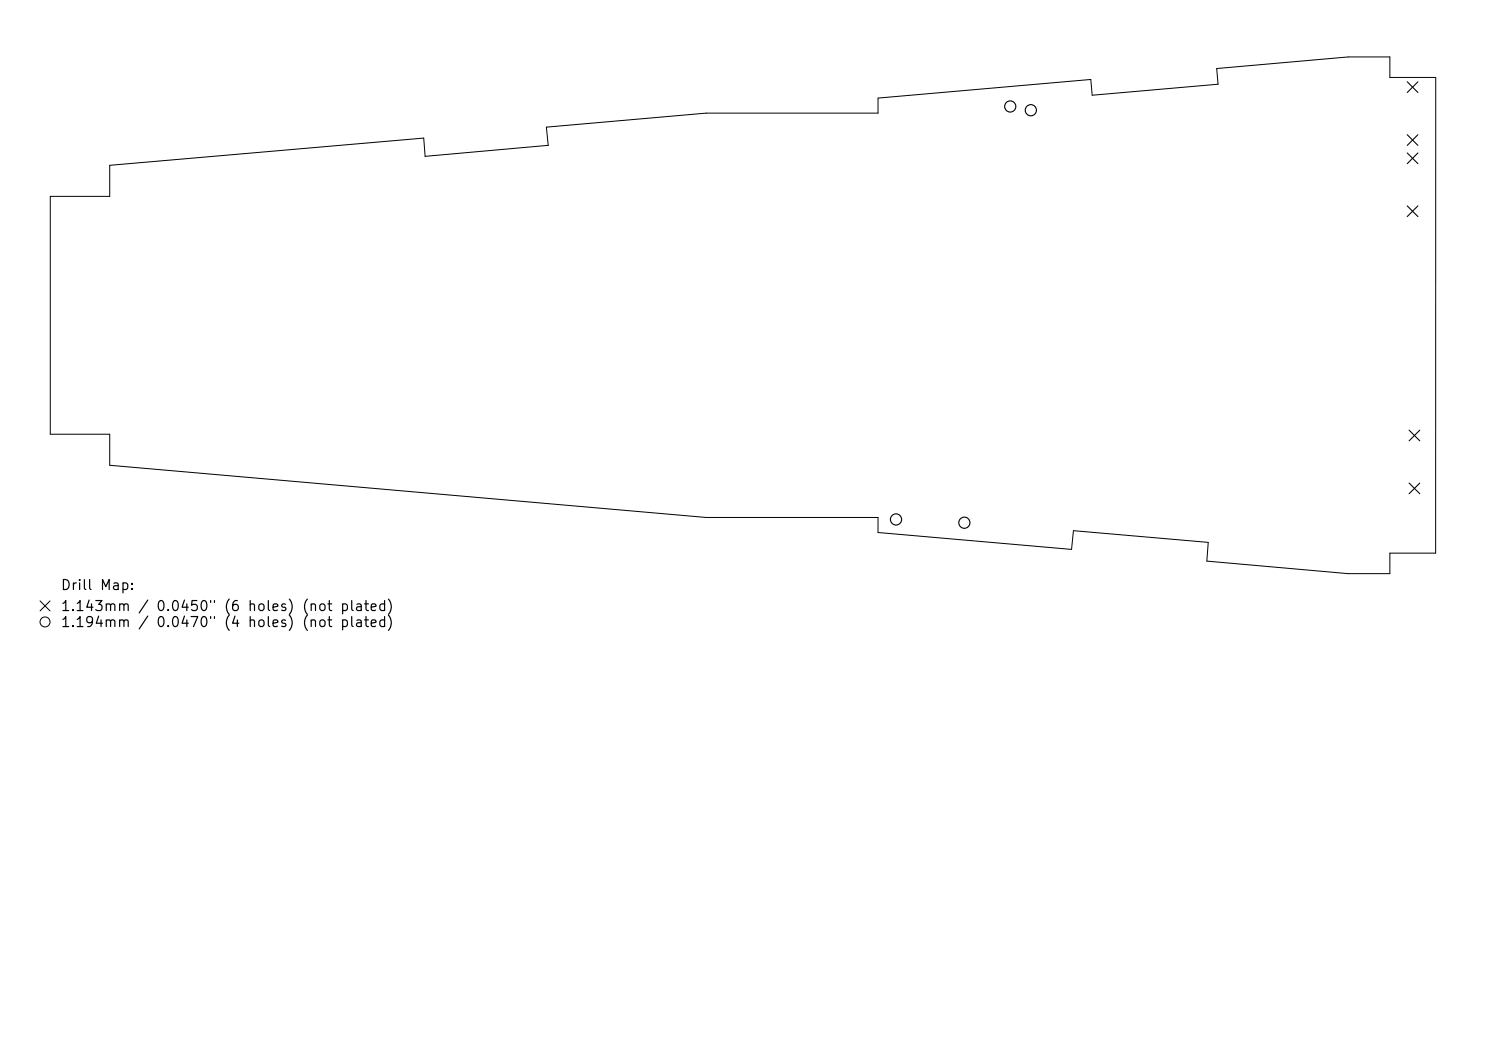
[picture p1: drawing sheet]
<svg xmlns="http://www.w3.org/2000/svg" width="297mm" height="210mm" viewBox="0 0 297 210" stroke-linecap="round" stroke-linejoin="round" font-family="sans-serif">
<defs><g id="words">
<g font-size="2">
<text x="12" y="118.4">Drill Map:</text>
<text x="12" y="122.6">1.143mm / 0.0450&quot; (6 holes) (not plated)</text>
<text x="12" y="125.8">1.194mm / 0.0470&quot; (4 holes) (not plated)</text>
</g>
</g></defs>
<g fill="none" stroke="#000" stroke-width=".2">
<path d="M10 39.2h11.9v-6.2l62.8-5.4 .3 3.6 24.6-2.2-.4-3.6 31.9-2.8h34.4v-3l42.5-3.7 .3 3.1 25.2-2.2-.3-3.1 26.3-2.3h8.3v4.1h9.2l-.1 95h-9.1v4.1h-8.3l-28.3-2.5 .3-3.7-27-2.4-.3 3.8-38.7-3.4v-3h-34.4l-119.2-10.4v-6.2h-11.9zM8 120.1l2 2M10 120.1l-2 2"/>
<circle cx="9" cy="124.3" r="1"/>
</g>
<path d="M281.3 16.3l2.1 2.2M283.4 16.3l-2.1 2.2M281.3 26.9l2.1 2.2M281.3 30.6l2.1 2.1M283.4 26.9l-2.1 2.2M283.4 30.6l-2.1 2.1M281.3 41.1l2.1 2.2M283.4 41.1l-2.1 2.2M281.6 85.9l2.2 2.2M281.6 96.5l2.2 2.2M283.8 85.9l-2.2 2.2M283.8 96.5l-2.2 2.2" fill="none" stroke="#000" stroke-width=".21"/>
<g fill="none" stroke="#000" stroke-width=".22">
<circle cx="201.9" cy="21.3" r="1.12"/>
<circle cx="206" cy="22" r="1.12"/>
<circle cx="179.1" cy="103.8" r="1.12"/>
<circle cx="192.7" cy="104.4" r="1.12"/>
</g>
<use href="#words"/>
</svg>
